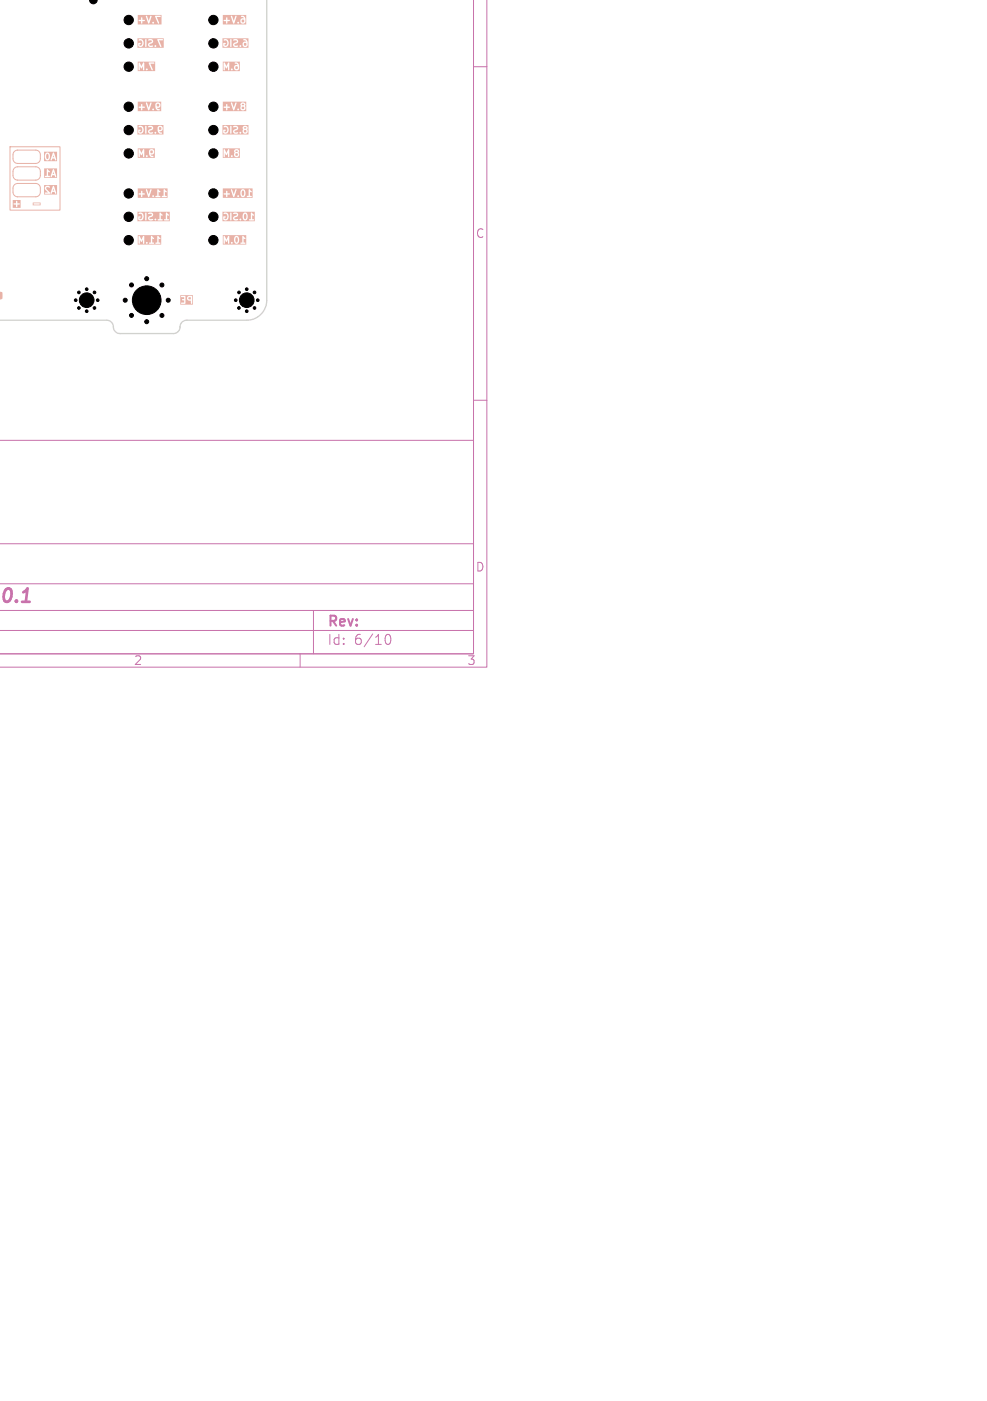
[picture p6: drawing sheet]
<svg xmlns="http://www.w3.org/2000/svg" width="148mm" height="210mm" viewBox="0 0 148 210" stroke-linecap="round" stroke-linejoin="round" font-family="sans-serif">
<defs><g id="words">
<text font-size="2.8" fill="#c872ab" x=".1" y="90.9">.0.1</text>
<g font-size="2.1" fill="#c872ab">
<text x="49" y="94.3">Rev:</text>
<text x="49" y="96.9">Id:</text>
<text x="53.1" y="96.9">6/10</text>
</g>
<g font-size="1.8" fill="#c872ab">
<text x="71.3" y="35.9">C</text>
<text x="71.3" y="85.9">D</text>
<text x="20" y="99.9">2</text>
<text x="70" y="99.9">3</text>
</g>
</g></defs>
<path d="M71 0v98h-71h71v-32h-71M73 0v100h-73M71 10h2M71 60h2M0 94.5h71M0 91.5h71M0 87.5h71M0 81.5h71M45 98v2M47 91.5v6.5M57.7 95.7a.55 .55 0 0 1 .4-.6h.1a.94 .94 0 0 1 0 1.5h-.1a.55 .55 0 0 1-.4-.6" fill="none" stroke="#c872ab" stroke-width=".15"/>
<path d="M1.5 22h7.5v9.5h-7.5z" fill="none" stroke="#e8b2a7" stroke-width=".15"/>
<g fill="#e8b2a7">
<path d="M20.7 2.2h3.5v1.5h-3.5v-.6l.5 .1v.4l.1-.1 .1-.3 .3-.1v-.1h-.3l-.1-.4-.1 .1v.3l-.5 .1v-.6h1.2l.3 1h.2v-.1h.4a.14 .14 0 0 0 .2 .1 .14 .14 0 0 0 .1-.1 .14 .14 0 0 0-.2-.1l-.1 .1h-.4l.3-1h.5l.5 1.1 .1 .1 .1-.2-.4-.8h.5l.1-.2h-1.5l-.3 .7-.3-.7-.1 .1h-1.2z"/>
<path d="M8 25.8l.1 .3h-.2z"/>
<path d="M6.6 25.2h2v1.5h-2v-.3l.2 .2h.6l.1-.2 .2 .1 .1-.2h.4l.1 .2 .1-.1-.4-1-.4 1h-.4v-.7l.2 .1 .1-.1-.4-.3h-.1v1h-.4z"/>
<path d="M36.3 28.6h.1a.47 .47 0 0 1 0 .8l-.2-.3z"/>
<path d="M33.4 28.2h4.5v1.5h-4.5v-.6l.5 .1 .1 .4 .1-.1v-.3l.4-.1-.1-.1h-.3l-.1-.4-.1 .1v.3l-.5 .1v-.6h1.2l.4 1h.1l.1-.1h.4a.14 .14 0 0 0 .1 .1 .14 .14 0 0 0 .1-.1 .14 .14 0 0 0-.1-.1l-.1 .1h-.4l.2-.6h.6l.1 .5 .3 .2 .6-.1 .1 .2h.6v-.2h-.2v-.7l.2 .1 .1-.1-.5-.3v1h-.6l.1-.6-.1-.3-.2-.1-.3 .1-.2 .3h-.6l.1-.4h-.2l-.3 .7-.2-.7-.2 .1h-1.2z"/>
<path d="M36.3 3h.3v.3h-.3z"/>
<path d="M33.4 2.2h3.5v1.5h-3.5v-.6l.5 .1 .1 .4 .1-.1v-.3l.4-.1-.1-.1h-.3l-.1-.4-.1 .1v.3l-.5 .1v-.6h1.2l.4 1h.1l.1-.1h.4a.14 .14 0 0 0 .1 .1 .14 .14 0 0 0 .1-.1 .14 .14 0 0 0-.1-.1l-.1 .1h-.4l.1-.4h.7l.2 .5h.5l.1-.2v-.4l-.1-.4-.5-.1v.1l.3 .1 .1 .1-.4 .1-.2 .2h-.7l.2-.5-.1-.1-.4 .7-.2-.7-.2 .1h-1.2z"/>
<path d="M20.6 31.7h4.9v1.5h-4.9v-.7h.1v.4l.1 .1 .3 .1 .3-.2 .1-.5-.2-.4h.5l.1 1.1 .1-.1v-.3h.2l.1 .2 .2 .2 .3-.1 .2-.1h.2l.1 .2 .1-.2 .3 .2h.6l.1-.2h.2l.1 .2h.6v-.2h-.2v-.7l.2 .1v-.1l-.3-.3h-.1v1h-.3h-.5v-.7l.2 .1 .1-.1-.4-.3h-.1v1h-.3h-.2l-.1-.1-.1 .1-.8-.1 .1-.2 .3-.1 .2-.2-.1-.3-.2-.1h-.5v.2h.5l.1 .1-.5 .2-.1 .3h-.2l-.1-.8-.6 .1-.4-.1-.1 .2a.4 .4 0 0 1 .5 .3 .4 .4 0 0 1-.4 .4v-.2l.2-.1-.3-.1-.2 .1z"/>
<path d="M20.7 9.2h2.6v1.5h-2.6v-1.2h.1v1h.2v-.6l.2 .4 .2-.4 .1 .6h.1v-.1h.3a.14 .14 0 0 0 .1 .1 .14 .14 0 0 0 .1-.1 .14 .14 0 0 0-.1-.1l-.1 .1h-.3v-1h.7l.4 1.1 .1 .1 .1-.2-.4-.8h.6v-.2h-1.5h-.1l-.3 .5-.2-.5-.3 .1z"/>
<path d="M35.4 35.6h.1a.47 .47 0 0 1 0 .8l-.2-.3z"/>
<path d="M33.4 35.2h3.5v1.5h-3.5v-1.2h.1l.1 1h.1v-.6l.2 .4 .3-.4v.6h.1l.1-.1h.2a.14 .14 0 0 0 .2 .1 .14 .14 0 0 0 .1-.1 .14 .14 0 0 0-.2-.1l-.1 .1h-.2v-.6h.7v.5l.3 .2 .6-.1 .1 .2h.6l.1-.2h-.3v-.7l.2 .1 .1-.1-.4-.3-.1 1h-.6l.2-.6-.2-.4h-.4l-.2 .4h-.7v-.4h-.1l-.3 .5-.3-.5-.3 .1z"/>
<path d="M35.3 22.6h.2l.2 .1-.3 .1z"/>
<path d="M33.4 22.2h2.6v1.5h-2.6v-1.2h.1l.1 1h.1v-.6l.2 .4 .3-.4v.6h.1l.1-.1h.2a.14 .14 0 0 0 .2 .1 .14 .14 0 0 0 .1-.1 .14 .14 0 0 0-.2-.1l-.1 .1h-.2v-.8h.7l.1 .3-.1 .2 .1 .3 .2 .2 .3-.1 .2-.2-.1-.8-.4-.1-.3 .2h-.7v-.2h-.1l-.3 .5-.3-.5-.3 .1z"/>
<path d="M1.9 30h1.2v1.2h-1.2v-.6l.5 .1 .1 .4 .1-.1v-.3l.4-.1-.1-.1h-.3l-.1-.4-.1 .1v.3l-.5 .1z"/>
<path d="M7 23.1h.1a.47 .47 0 0 1 0 .8l-.2-.3z"/>
<path d="M8 23.3l.1 .3h-.2z"/>
<path d="M6.6 22.7h2v1.5h-2v-.9h.1l.1 .6 .2 .1 .4-.1 .3 .1 .1-.2h.4l.1 .2 .1-.1-.3-1h-.2l-.3 1h-.2l.1-.3-.1-.6-.4-.1-.2 .1-.1 .3h-.1z"/>
<path d="M20.6 5.7h4v1.5h-4v-.7h.1l.1 .5h.5l.2-.5-.2-.5h.5v1h.2v-.3h.2l.1 .2 .2 .2 .7-.2a.14 .14 0 0 0 .1 .1 .14 .14 0 0 0 .1-.1 .14 .14 0 0 0-.1-.1l-.1 .1-.8-.1 .1-.2 .3-.1 .2-.2-.2-.4h.8l.4 1.1 .1 .1 .1-.2-.4-.8h.6v-.2h-2.1l-.1 .2h.5l.1 .1-.5 .2-.1 .3h-.2l-.1-.8-.6 .1-.4-.1-.1 .2a.4 .4 0 0 1 .5 .3 .4 .4 0 0 1-.4 .4v-.2l.2-.1-.3-.1-.2 .1z"/>
<path d="M36.7 32.1a.47 .47 0 0 1 0 .8l-.1-.3z"/>
<path d="M33.4 31.7h4.8v1.5h-4.8v-.7h.1l.1 .5h.5l.2-.5-.2-.5h.4l.1 1h.1v-.3h.2l.1 .2 .2 .2 .7-.2a.14 .14 0 0 0 .1 .1 .14 .14 0 0 0 .2-.1 .14 .14 0 0 0-.2-.1l-.1 .1h-.6l-.2-.2 .6-.4h.7v.5l.3 .2 .6-.1 .1 .2h.6l.1-.2h-.3v-.7l.2 .1 .1-.1-.4-.3-.1 1h-.6l.1-.6-.1-.3-.2-.1-.3 .1-.1 .3h-.7v-.2l-.1-.2h-.6v.2h.4l.1 .1-.4 .2-.2 .3h-.2v-.8l-.6 .1-.4-.1-.2 .1 .1 .1a.38 .38 0 0 1 .5 .3 .38 .38 0 0 1-.4 .4v-.2l.2-.1-.3-.1-.2 .1z"/>
<path d="M36.6 19.1h.2l.1 .1-.2 .1z"/>
<path d="M33.4 18.7h3.9v1.5h-3.9v-.7h.1l.1 .5h.5l.2-.5-.2-.5h.4l.1 1h.1v-.3h.2l.1 .2 .2 .2 .7-.2a.14 .14 0 0 0 .1 .1 .14 .14 0 0 0 .2-.1 .14 .14 0 0 0-.2-.1l-.1 .1h-.6l-.2-.2 .5-.2 .1-.4h.7l.1 .3-.1 .2v.3l.2 .1h.3l.2-.2v-.8l-.5-.1-.2 .2h-.7l-.1-.2h-.4h-.2v.2h.4l.1 .1-.4 .2-.2 .3h-.2v-.8l-.6 .1-.4-.1-.2 .2a.4 .4 0 0 1 .6 .3 .4 .4 0 0 1-.4 .4v-.2l.2-.1-.3-.1-.2 .1z"/>
<path d="M36.3 15.6h.2l.1 .1-.2 .1z"/>
<path d="M33.4 15.2h3.5v1.5h-3.5v-.6l.5 .1 .1 .4 .1-.1v-.3l.4-.1-.1-.1h-.3l-.1-.4-.1 .1v.3l-.5 .1v-.6h1.2l.4 1h.1l.1-.1h.4a.14 .14 0 0 0 .1 .1 .14 .14 0 0 0 .1-.1 .14 .14 0 0 0-.1-.1l-.1 .1h-.4l.2-.8h.6l.1 .3-.1 .2 .1 .3 .2 .2 .4-.1 .1-.2v-.8l-.5-.1-.3 .2h-.6l.1-.2h-.1l-.4 .7-.2-.7-.2 .1h-1.2z"/>
<path d="M22.6 22.6h.3v.3h-.3z"/>
<path d="M20.7 22.2h2.5v1.5h-2.5v-1.2h.1v1h.2v-.6l.2 .4 .2-.4 .1 .6h.1v-.1h.3a.14 .14 0 0 0 .1 .1 .14 .14 0 0 0 .1-.1 .14 .14 0 0 0-.1-.1l-.1 .1h-.3v-.8h.7v.4l.2 .4 .2 .1h.3v-.1l-.3-.1-.1-.1h.2l.2-.2v-.5l-.4-.1-.3 .2h-.7v-.2h-.1l-.3 .5-.2-.5-.3 .1z"/>
<path d="M20.7 28.2h4.4v1.5h-4.4v-.6l.5 .1v.4l.1-.1 .1-.3 .3-.1v-.1h-.3l-.1-.4-.1 .1v.3l-.5 .1v-.6h1.2l.4 1.1 .1-.2h.4l.1 .2 .2-.2 .3 .2h.6l.1-.2h.1l.1 .2h.6l.1-.2h-.3v-.7l.2 .1 .1-.1-.4-.3-.1 1h-.4h-.3v-.7l.2 .1 .1-.1-.5-.3v1h-.5a.15 .15 0 0 0-.1-.1 .15 .15 0 0 0-.2 .1h-.4l.3-1h-.2l-.2 .7-.3-.7-.1 .1h-1.2z"/>
<path d="M35.3 10h.3v.3h-.3z"/>
<path d="M33.4 9.2h2.6v1.5h-2.6v-1.2h.1l.1 1h.1v-.6l.2 .4 .3-.4v.6h.1l.1-.1h.2a.14 .14 0 0 0 .2 .1 .14 .14 0 0 0 .1-.1 .14 .14 0 0 0-.2-.1l-.1 .1h-.2v-.4h.7l.1 .5h.5l.2-.2v-.4l-.2-.4-.4-.1-.1 .1 .3 .1 .1 .1-.4 .1-.1 .2h-.7l-.1-.6h-.1l-.2 .5-.3-.5-.3 .1z"/>
<path d="M23.9 19.1h.3l-.1 .3h-.2z"/>
<path d="M20.6 18.7h3.9v1.5h-3.9v-.7h.1l.1 .5h.5l.2-.5-.2-.5h.5v1h.2v-.3h.2l.1 .2 .2 .2 .7-.2a.14 .14 0 0 0 .1 .1 .14 .14 0 0 0 .1-.1 .14 .14 0 0 0-.1-.1l-.1 .1h-.7l-.1-.2 .4-.2 .2-.4h.6l.1 .7 .2 .2 .3 .1 .1-.2-.3-.1-.1-.1h.2l.2-.2v-.5l-.4-.1-.3 .2h-.6l-.2-.2h-.4h-.2v.2h.5l.1 .1-.5 .2-.1 .3h-.2l-.1-.8-.6 .1-.4-.1-.1 .1v.1a.38 .38 0 0 1 .6 .3 .38 .38 0 0 1-.5 .4v-.2l.2-.1-.3-.1-.2 .1z"/>
<path d="M8 28.3l.1 .3h-.2z"/>
<path d="M6.6 27.7h2v1.5h-2v-1.1h.1l.1 .3 .4 .5h-.4v.1l.7 .1 .1-.2 .1 .1 .1-.2h.4l.1 .2 .1-.1-.3-1h-.2l-.4 1-.6-.7 .1-.1h.4l.1-.1-.2-.1h-.3l-.4 .2z"/>
<path d="M4.9 30.4h1.2v.4h-1.2v-.2l.2 .1 .9-.1-.1-.1-1 .1z"/>
<path d="M23.5 15.6h.3v.3h-.3z"/>
<path d="M20.7 15.2h3.5v1.5h-3.5v-.6l.5 .1v.4l.1-.1 .1-.3 .3-.1v-.1h-.3l-.1-.4-.1 .1v.3l-.5 .1v-.6h1.2l.3 1h.2v-.1h.4a.14 .14 0 0 0 .2 .1 .14 .14 0 0 0 .1-.1 .14 .14 0 0 0-.2-.1l-.1 .1h-.4l.3-.8h.6v.4l.2 .4 .2 .1h.2v-.1l-.3-.1-.1-.1h.3l.2-.2v-.5l-.4-.1-.3 .2h-.6v-.2h-.1l-.3 .7-.3-.7-.1 .1h-1.2z"/>
<path d="M36.6 6.5h.3v.3h-.3z"/>
<path d="M33.4 5.7h3.9v1.5h-3.9v-.7h.1l.1 .5h.5l.2-.5-.2-.5h.4l.1 1h.1v-.3h.2l.1 .2 .2 .2 .7-.2a.14 .14 0 0 0 .1 .1 .14 .14 0 0 0 .2-.1 .14 .14 0 0 0-.2-.1l-.1 .1h-.6l-.2-.2 .4-.2h.9l.1 .4 .4 .1 .2-.2v-.4l-.1-.4-.2-.1h-.3v.1l.3 .1 .1 .1-.4 .1-.1 .2h-.9l.2-.1v-.3l-.2-.2h-.3h-.2v.2h.4l.1 .1-.4 .2-.2 .3h-.2v-.8l-.6 .1-.4-.1-.2 .2a.4 .4 0 0 1 .6 .3 .4 .4 0 0 1-.4 .4v-.2l.2-.1-.3-.1-.2 .1z"/>
<path d="M20.7 35.2h3.5v1.5h-3.5v-1.2h.1l.1 1.1 .1-.1v-.6l.2 .4 .2-.4 .1 .7 .1-.2h.3l.1 .2 .2-.2 .2 .2h.6l.1-.2h.2l.1 .2h.6v-.2h-.2v-.7l.2 .1 .1-.1-.5-.3v1h-.5h-.3v-.7l.2 .1 .1-.1-.4-.3-.1 1h-.4l-.2-.1-.1 .1h-.3v-1h-.1l-.3 .5-.2-.5-.3 .1z"/>
<path d="M28.3 44.6h.3v.3l-.3-.1z"/>
<path d="M27 44.2h1.9v1.5h-1.9v-1.3l.2 .2h.4v.2l-.3 .1 .1 .1h.2v.4h-.4v.1h.6v-.9h.2l.2 .4 .4 .1v.4h.2v-1.1h-.5l-.3 .2h-.2v-.2h-.8z"/>
<circle cx="35.5" cy="23.2" r=".2"/>
<circle cx="36.8" cy="19.7" r=".2"/>
<circle cx="36.4" cy="16.2" r=".2"/>
</g>
<path d="M2.6 27h2.8M2.6 25h2.8M2.6 24.5h2.8M2.6 22.5h2.8M2.6 29.5h2.8M2.6 27.5h2.8M2.7 25a.7 .7 0 0 0-.7 .7v.6a.7 .7 0 0 0 .7 .7M2.7 22.5a.7 .7 0 0 0-.7 .7v.6a.7 .7 0 0 0 .7 .7M2.7 27.5a.7 .7 0 0 0-.7 .7v.6a.7 .7 0 0 0 .7 .7M5.4 25a.7 .7 0 0 1 .7 .7l-.1 .6a.7 .7 0 0 1-.6 .7M5.4 22.5a.7 .7 0 0 1 .7 .7l-.1 .6a.7 .7 0 0 1-.6 .7M5.4 27.5a.7 .7 0 0 1 .7 .7l-.1 .6a.7 .7 0 0 1-.6 .7" fill="none" stroke="#e8b2a7" stroke-width=".15"/>
<path d="M-.1 41v2.3a.4 .4 0 0 0 .4 .6v.5a.31 .31 0 0 1 0 .3 .31 .31 0 0 1-.4 .2v2v-3.5v3.5z" fill="#e8b2a7" stroke="#e8b2a7" stroke-width=".15"/>
<path d="M40 0v45a3 3 0 0 1-3 3h-9a1.16 1.16 0 0 0-1.1 1.3l-.3 .5-.5 .2h-8.1a1.16 1.16 0 0 1-1.1-1.3l-.3-.5-.6-.2h-16.1" fill="none" stroke="#d0d2cd" stroke-width=".2"/>
<g fill="#000" stroke="#000" stroke-width=".15">
<path d="M13.4 0h1.2a.58 .58 0 0 1-.6 .6 .58 .58 0 0 1-.6-.6z"/>
<circle cx="19.3" cy="6.5" r=".7"/>
<circle cx="19.3" cy="19.5" r=".7"/>
<circle cx="19.3" cy="16" r=".7"/>
<circle cx="19.3" cy="10" r=".7"/>
<circle cx="19.3" cy="3" r=".7"/>
<circle cx="32" cy="6.5" r=".7"/>
<circle cx="32" cy="19.5" r=".7"/>
<circle cx="32" cy="16" r=".7"/>
<circle cx="32" cy="10" r=".7"/>
<circle cx="32" cy="3" r=".7"/>
<circle cx="19.3" cy="32.5" r=".7"/>
<circle cx="19.3" cy="36" r=".7"/>
<circle cx="19.3" cy="29" r=".7"/>
<circle cx="19.3" cy="23" r=".7"/>
<circle cx="32" cy="32.5" r=".7"/>
<circle cx="32" cy="36" r=".7"/>
<circle cx="32" cy="29" r=".7"/>
<circle cx="32" cy="23" r=".7"/>
<circle cx="11.3" cy="45" r=".2"/>
<circle cx="11.8" cy="43.8" r=".2"/>
<circle cx="11.8" cy="46.2" r=".2"/>
<circle cx="13" cy="45" r="1.1"/>
<circle cx="13" cy="43.4" r=".2"/>
<circle cx="13" cy="46.6" r=".2"/>
<circle cx="14.2" cy="43.8" r=".2"/>
<circle cx="14.2" cy="46.2" r=".2"/>
<circle cx="14.6" cy="45" r=".2"/>
<circle cx="18.8" cy="45" r=".3"/>
<circle cx="19.7" cy="42.7" r=".3"/>
<circle cx="19.7" cy="47.3" r=".3"/>
<circle cx="22" cy="45" r="2.15"/>
<circle cx="22" cy="48.2" r=".3"/>
<circle cx="22" cy="41.8" r=".3"/>
<circle cx="24.3" cy="42.7" r=".3"/>
<circle cx="24.3" cy="47.3" r=".3"/>
<circle cx="25.2" cy="45" r=".3"/>
<circle cx="35.4" cy="45" r=".2"/>
<circle cx="35.8" cy="43.8" r=".2"/>
<circle cx="35.8" cy="46.2" r=".2"/>
<circle cx="37" cy="43.4" r=".2"/>
<circle cx="37" cy="46.6" r=".2"/>
<circle cx="37" cy="45" r="1.1"/>
<circle cx="38.2" cy="43.8" r=".2"/>
<circle cx="38.2" cy="46.2" r=".2"/>
<circle cx="38.7" cy="45" r=".2"/>
</g>
<use href="#words"/>
</svg>
